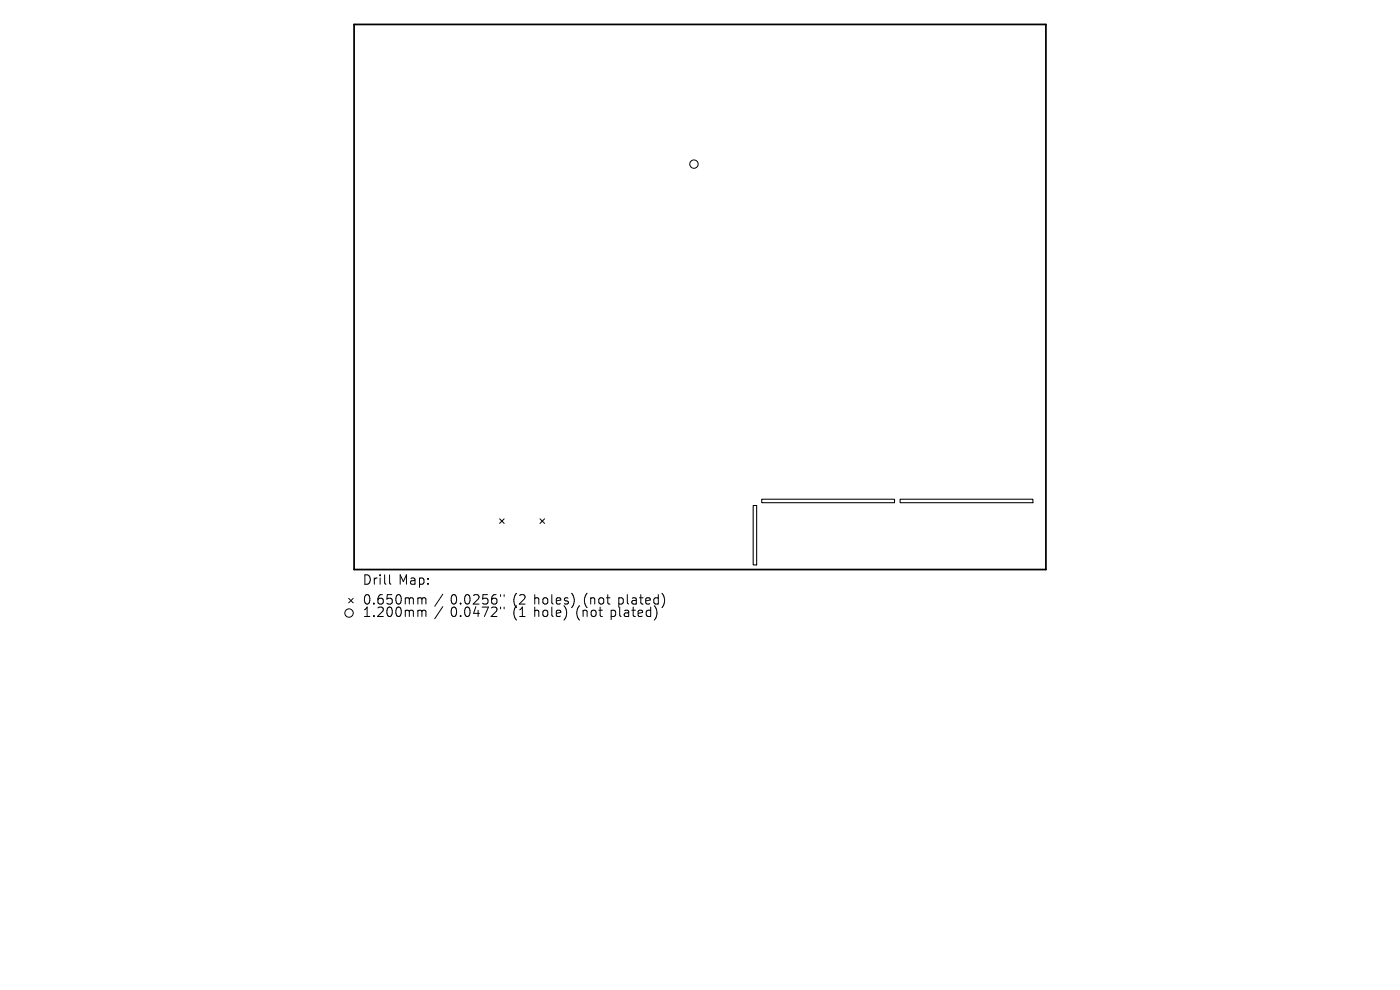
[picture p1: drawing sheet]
<svg xmlns="http://www.w3.org/2000/svg" width="297mm" height="210mm" viewBox="0 0 297 210" stroke-linecap="round" stroke-linejoin="round" font-family="sans-serif">
<defs><g id="words">
<g font-size="2.8">
<text x="76.9" y="124.5">Drill</text>
<text x="84.5" y="124.5">Map:</text>
<text x="76.9" y="128.7">0.650mm</text>
<text x="76.9" y="131.3">1.200mm</text>
<text x="95.5" y="128.7">0.0256&quot;</text>
<text x="95.5" y="131.3">0.0472&quot;</text>
<text x="108.8" y="128.7">(2</text>
<text x="108.8" y="131.3">(1</text>
<text x="113.4" y="128.7">holes)</text>
<text x="113.4" y="131.3">hole)</text>
<text x="122.4" y="131.3">(not</text>
<text x="124" y="128.7">(not</text>
<text x="129.8" y="131.3">plated)</text>
<text x="131.4" y="128.7">plated)</text>
</g>
</g></defs>
<path d="M159.8 107.2h.7v12.6h-.7zM161.6 105.9h28.2v.7h-28.2zM191 105.9h28.1v.7h-28.1z" fill="none" stroke="#000" stroke-width=".22"/>
<path d="M75.1 5.2h146.8v115.6h-146.8z" fill="none" stroke="#000" stroke-width=".37"/>
<g fill="none" stroke="#000" stroke-width=".21">
<path d="M106 110.1l1 .9M107 110.1l-1 .9M114.6 110.1l.9 .9M115.5 110.1l-.9 .9M74 126.9l.9 1M74.9 126.9l-.9 1M82.6 121.9v1.8l.3 .2M89.2 126.8l.3 .3M89.2 129.4l.3 .3M89.5 127.1v1M89.5 129.7v1.1M89.5 127.1l.3-.3 .5 .1 .1 1.2"/>
<path d="M89.5 129.7l.3-.3 .5 .1 .1 1.3M93.9 126l-1.7 2.6M93.9 128.7l-1.7 2.6M106.2 126.1v.4M106.2 128.8v.4M107 126.1v.4M107 128.8v.4M121.7 126.7v1.3M139.4 129.8l-.1 .9-.4 .7M140.5 125.9a2.35 2.35 0 0 1 0 2.9"/>
<circle cx="147.2" cy="34.8" r=".89"/>
<circle cx="74" cy="130" r=".89"/>
</g>
<use href="#words"/>
</svg>
